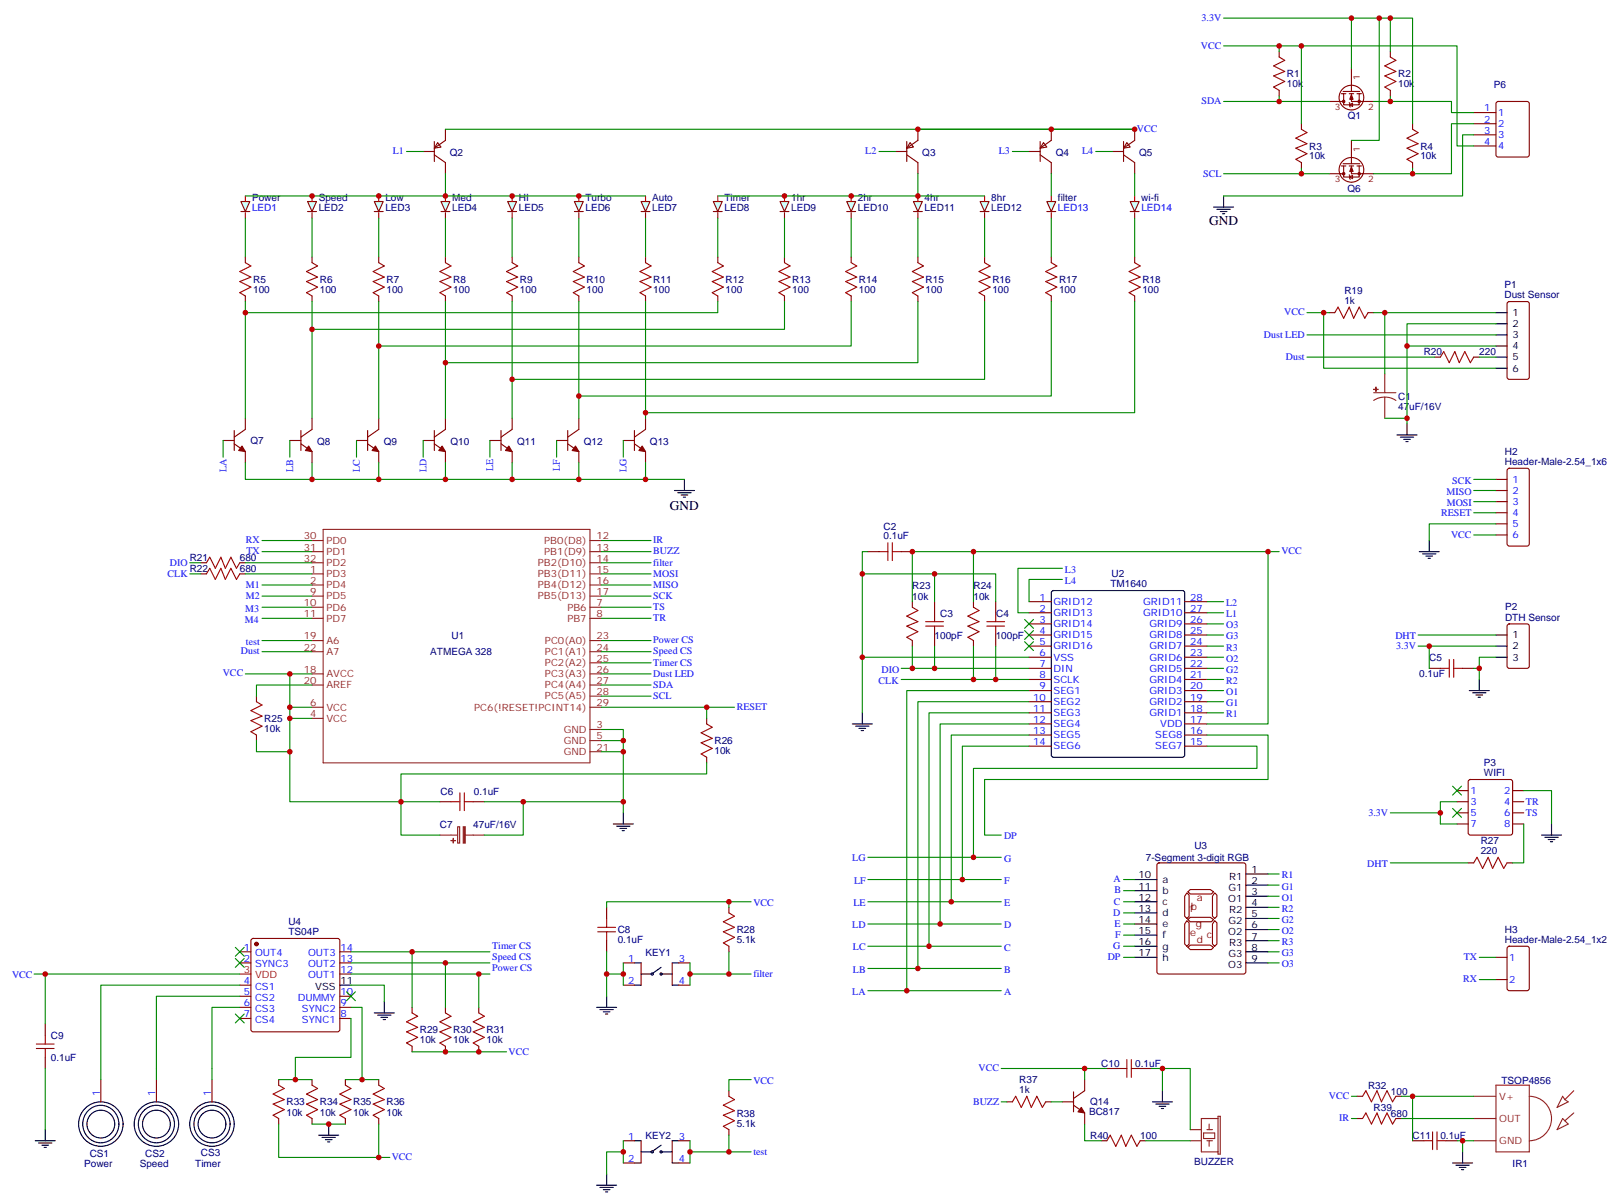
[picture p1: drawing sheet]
<svg xmlns="http://www.w3.org/2000/svg" width="515mm" height="382mm" viewBox="0 0 515 382" stroke-linecap="round" stroke-linejoin="round" font-family="sans-serif">
<defs><g id="words">
<g font-size="4.2">
<text x="383.7" y="71.4">GND</text>
<text x="212.6" y="161.7">GND</text>
</g>
<g font-size="3.2" fill="#00f">
<text x="381.3" y="6.6">3.3V</text>
<text x="381.1" y="15.5">VCC</text>
<text x="381.3" y="33.1">SDA</text>
<text x="471" y="35.4">1</text>
<text x="360.8" y="41.9">VCC</text>
<text x="471" y="38.9">2</text>
<text x="475.4" y="36.8">1</text>
<text x="475.4" y="40.3">2</text>
<text x="471" y="42.4">3</text>
<text x="471" y="46">4</text>
<text x="475.4" y="43.9">3</text>
<text x="475.4" y="47.4">4</text>
<text x="124.7" y="48.9">L1</text>
<text x="274.6" y="48.9">L2</text>
<text x="316.9" y="48.9">L3</text>
<text x="343.4" y="48.9">L4</text>
<text x="381.8" y="56">SCL</text>
<text x="80" y="67">LED1</text>
<text x="335.7" y="67">LED13</text>
<text x="362.2" y="67">LED14</text>
<text x="407.6" y="100.1">VCC</text>
<text x="401.1" y="107.2">Dust LED</text>
<text x="408.1" y="114.2">Dust</text>
<text x="71.9" y="150" transform="rotate(-90 71.9 150)">LA</text>
<text x="93" y="149.8" transform="rotate(-90 93 149.8)">LB</text>
<text x="114.2" y="149.8" transform="rotate(-90 114.2 149.8)">LC</text>
<text x="135.4" y="150" transform="rotate(-90 135.4 150)">LD</text>
<text x="156.5" y="149.6" transform="rotate(-90 156.5 149.6)">LE</text>
<text x="177.7" y="149.4" transform="rotate(-90 177.7 149.4)">LF</text>
<text x="198.9" y="150" transform="rotate(-90 198.9 150)">LG</text>
<text x="460.8" y="153.5">SCK</text>
<text x="480" y="153.2">1</text>
<text x="459.1" y="157">MISO</text>
<text x="459.2" y="160.6">MOSI</text>
<text x="480" y="156.7">2</text>
<text x="480" y="160.3">3</text>
<text x="457.3" y="163.6">RESET</text>
<text x="480" y="163.8">4</text>
<text x="480" y="167.3">5</text>
<text x="78.1" y="172.4">RX</text>
<text x="207.3" y="172.4">IR</text>
<text x="460.5" y="170.7">VCC</text>
<text x="480" y="170.9">6</text>
<text x="53.9" y="179.5">DIO</text>
<text x="78.2" y="176">TX</text>
<text x="207.3" y="179.5">filter</text>
<text x="207.3" y="176">BUZZ</text>
<text x="406.6" y="176">VCC</text>
<text x="53.2" y="183">CLK</text>
<text x="207.3" y="183">MOSI</text>
<text x="338" y="185.3">L4</text>
<text x="338" y="181.8">L3</text>
<text x="78" y="186.5">M1</text>
<text x="78" y="190.1">M2</text>
<text x="207.3" y="186.5">MISO</text>
<text x="207.3" y="190.1">SCK</text>
<text x="329.8" y="190.6">1</text>
<text x="377.7" y="190.6">28</text>
<text x="77.7" y="197.7">M4</text>
<text x="77.8" y="194.1">M3</text>
<text x="207.3" y="197.1">TR</text>
<text x="207.3" y="193.6">TS</text>
<text x="329.8" y="194.1">2</text>
<text x="329.8" y="197.7">3</text>
<text x="334.3" y="192">GRID12</text>
<text x="334.3" y="195.5">GRID13</text>
<text x="362.8" y="195.5">GRID10</text>
<text x="362.8" y="192">GRID11</text>
<text x="377.7" y="197.7">26</text>
<text x="377.7" y="194.1">27</text>
<text x="389.1" y="192.4">L2</text>
<text x="389.1" y="195.9">L1</text>
<text x="329.8" y="201.2">4</text>
<text x="334.3" y="199.1">GRID14</text>
<text x="334.3" y="202.6">GRID15</text>
<text x="364.8" y="202.6">GRID8</text>
<text x="364.8" y="199.1">GRID9</text>
<text x="377.7" y="201.2">25</text>
<text x="389.1" y="203">G3</text>
<text x="389.1" y="199.4">O3</text>
<text x="442.8" y="202.9">DHT</text>
<text x="76.4" y="207.7">Dust</text>
<text x="78" y="204.8">test</text>
<text x="207.3" y="207.7">Speed CS</text>
<text x="207.3" y="204.2">Power CS</text>
<text x="329.8" y="204.7">5</text>
<text x="329.8" y="208.2">6</text>
<text x="334.3" y="206.1">GRID16</text>
<text x="334.3" y="209.7">VSS</text>
<text x="364.8" y="209.7">GRID6</text>
<text x="364.8" y="206.1">GRID7</text>
<text x="377.7" y="208.2">23</text>
<text x="377.7" y="204.7">24</text>
<text x="389.1" y="206.5">R3</text>
<text x="443.1" y="205.9">3.3V</text>
<text x="70.7" y="214.5">VCC</text>
<text x="207.3" y="214.8">Dust LED</text>
<text x="207.3" y="211.2">Timer CS</text>
<text x="279.8" y="213.5">DIO</text>
<text x="329.8" y="211.8">7</text>
<text x="329.8" y="215.3">8</text>
<text x="334.3" y="213.2">DIN</text>
<text x="364.8" y="213.2">GRID5</text>
<text x="377.7" y="215.3">21</text>
<text x="377.7" y="211.8">22</text>
<text x="389.1" y="213.5">G2</text>
<text x="389.1" y="210">O2</text>
<text x="207.3" y="221.8">SCL</text>
<text x="207.3" y="218.3">SDA</text>
<text x="278.8" y="217">CLK</text>
<text x="329.8" y="218.8">9</text>
<text x="334.3" y="216.7">SCLK</text>
<text x="334.3" y="220.2">SEG1</text>
<text x="364.8" y="220.2">GRID3</text>
<text x="364.8" y="216.7">GRID4</text>
<text x="377.7" y="218.8">20</text>
<text x="389.1" y="217.1">R2</text>
<text x="389.1" y="220.6">O1</text>
<text x="233.8" y="225.3">RESET</text>
<text x="327.8" y="222.4">10</text>
<text x="327.8" y="225.9">11</text>
<text x="334.3" y="223.8">SEG2</text>
<text x="334.3" y="227.3">SEG3</text>
<text x="364.8" y="227.3">GRID1</text>
<text x="364.8" y="223.8">GRID2</text>
<text x="377.7" y="225.9">18</text>
<text x="377.7" y="222.4">19</text>
<text x="389.1" y="224.1">G1</text>
<text x="389.1" y="227.6">R1</text>
<text x="327.8" y="229.4">12</text>
<text x="327.8" y="232.9">13</text>
<text x="334.3" y="230.8">SEG4</text>
<text x="368.2" y="230.8">VDD</text>
<text x="377.7" y="232.9">16</text>
<text x="377.7" y="229.4">17</text>
<text x="327.8" y="236.5">14</text>
<text x="334.3" y="234.4">SEG5</text>
<text x="334.3" y="237.9">SEG6</text>
<text x="366.6" y="237.9">SEG7</text>
<text x="366.6" y="234.4">SEG8</text>
<text x="377.7" y="236.5">15</text>
<text x="466.6" y="252">1</text>
<text x="477.3" y="252">2</text>
<text x="466.6" y="255.5">3</text>
<text x="477.3" y="255.5">4</text>
<text x="484.3" y="255.3">TR</text>
<text x="434.3" y="258.9">3.3V</text>
<text x="466.6" y="259">5</text>
<text x="466.6" y="262.6">7</text>
<text x="477.3" y="259">6</text>
<text x="477.3" y="262.6">8</text>
<text x="484.3" y="258.9">TS</text>
<text x="318.6" y="266.4">DP</text>
<text x="270.5" y="273.4">LG</text>
<text x="318.6" y="273.5">G</text>
<text x="433.9" y="275.3">DHT</text>
<text x="271" y="280.5">LF</text>
<text x="318.6" y="280.5">F</text>
<text x="353.4" y="280">A</text>
<text x="406.7" y="278.8">R1</text>
<text x="239.1" y="287.5">VCC</text>
<text x="270.8" y="287.5">LE</text>
<text x="318.6" y="287.6">E</text>
<text x="353.5" y="287.1">C</text>
<text x="353.7" y="283.5">B</text>
<text x="406.7" y="282.3">G1</text>
<text x="406.7" y="285.9">O1</text>
<text x="353.3" y="290.6">D</text>
<text x="406.7" y="292.9">G2</text>
<text x="406.7" y="289.4">R2</text>
<text x="270.5" y="294.6">LD</text>
<text x="318.6" y="294.7">D</text>
<text x="353.6" y="294.2">E</text>
<text x="353.9" y="297.6">F</text>
<text x="406.7" y="296.4">O2</text>
<text x="406.7" y="300">R3</text>
<text x="77.4" y="301.7">1</text>
<text x="77.4" y="305.3">2</text>
<text x="80.9" y="303.5">OUT4</text>
<text x="97.7" y="303.5">OUT3</text>
<text x="108" y="305.3">13</text>
<text x="108" y="301.7">14</text>
<text x="156.2" y="304.7">Speed CS</text>
<text x="156.2" y="301.2">Timer CS</text>
<text x="199.3" y="305.3">1</text>
<text x="215.4" y="305.3">3</text>
<text x="270.7" y="301.6">LC</text>
<text x="318.6" y="301.7">C</text>
<text x="351.5" y="304.7">DP</text>
<text x="353.3" y="301.2">G</text>
<text x="406.7" y="303.5">G3</text>
<text x="464.5" y="304.7">TX</text>
<text x="479" y="304.9">1</text>
<text x="3.8" y="310.5">VCC</text>
<text x="80.9" y="307">SYNC3</text>
<text x="97.7" y="310.6">OUT1</text>
<text x="97.7" y="307">OUT2</text>
<text x="108" y="308.8">12</text>
<text x="156.2" y="308.3">Power CS</text>
<text x="239.1" y="310">filter</text>
<text x="270.7" y="308.7">LB</text>
<text x="318.6" y="308.8">B</text>
<text x="406.7" y="307">O3</text>
<text x="464.4" y="311.8">RX</text>
<text x="479" y="312">2</text>
<text x="77.4" y="312.3">4</text>
<text x="77.4" y="315.8">5</text>
<text x="80.9" y="314.1">CS1</text>
<text x="80.9" y="317.6">CS2</text>
<text x="94.5" y="317.6">DUMMY</text>
<text x="108" y="315.8">10</text>
<text x="199.3" y="312.3">2</text>
<text x="215.4" y="312.3">4</text>
<text x="270.5" y="315.8">LA</text>
<text x="318.6" y="315.8">A</text>
<text x="77.4" y="319.4">6</text>
<text x="77.4" y="322.9">7</text>
<text x="80.9" y="321.1">CS3</text>
<text x="95.8" y="321.1">SYNC2</text>
<text x="108" y="322.9">8</text>
<text x="108" y="319.4">9</text>
<text x="80.9" y="324.7">CS4</text>
<text x="95.8" y="324.7">SYNC1</text>
<text x="161.4" y="334.7">VCC</text>
<text x="310.6" y="340">VCC</text>
<text x="31.6" y="347.9" transform="rotate(-90 31.6 347.9)">1</text>
<text x="49.3" y="347.9" transform="rotate(-90 49.3 347.9)">1</text>
<text x="66.9" y="347.9" transform="rotate(-90 66.9 347.9)">1</text>
<text x="239.1" y="344">VCC</text>
<text x="308.8" y="350.6">BUZZ</text>
<text x="421.7" y="348.8">VCC</text>
<text x="425" y="355.9">IR</text>
<text x="199.3" y="361.7">1</text>
<text x="215.4" y="361.7">3</text>
<text x="124.3" y="368.3">VCC</text>
<text x="199.3" y="368.8">2</text>
<text x="215.4" y="368.8">4</text>
<text x="239.1" y="366.5">test</text>
</g>
<g font-size="3.2" fill="#000080">
<text x="408.4" y="27.7">10k</text>
<text x="408.4" y="24.5">R1</text>
<text x="443.7" y="27.7">10k</text>
<text x="443.7" y="24.5">R2</text>
<text x="474" y="28">P6</text>
<text x="427.7" y="37.9">Q1</text>
<text x="415.5" y="47.5">R3</text>
<text x="450.7" y="47.5">R4</text>
<text x="142.8" y="49.4">Q2</text>
<text x="292.7" y="49.4">Q3</text>
<text x="335" y="49.4">Q4</text>
<text x="361.5" y="49.4">Q5</text>
<text x="415.5" y="50.6">10k</text>
<text x="450.7" y="50.6">10k</text>
<text x="80" y="63.9">Power</text>
<text x="101.1" y="63.9">Speed</text>
<text x="122.3" y="63.9">Low</text>
<text x="143.5" y="63.9">Med</text>
<text x="164.6" y="63.9">HI</text>
<text x="185.8" y="63.9">Turbo</text>
<text x="207" y="63.9">Auto</text>
<text x="229.9" y="63.9">Timer</text>
<text x="251.1" y="63.9">1hr</text>
<text x="272.2" y="63.9">2hr</text>
<text x="293.4" y="63.9">4hr</text>
<text x="314.6" y="63.9">8hr</text>
<text x="335.7" y="63.9">filter</text>
<text x="362.2" y="63.9">wi-fi</text>
<text x="427.6" y="60.8">Q6</text>
<text x="101.1" y="67">LED2</text>
<text x="122.3" y="67">LED3</text>
<text x="143.5" y="67">LED4</text>
<text x="164.6" y="67">LED5</text>
<text x="185.8" y="67">LED6</text>
<text x="207" y="67">LED7</text>
<text x="229.9" y="67">LED8</text>
<text x="251.1" y="67">LED9</text>
<text x="272.2" y="67">LED10</text>
<text x="293.4" y="67">LED11</text>
<text x="314.6" y="67">LED12</text>
<text x="80.3" y="89.8">R5</text>
<text x="101.5" y="89.8">R6</text>
<text x="122.7" y="89.8">R7</text>
<text x="143.8" y="89.8">R8</text>
<text x="165" y="89.8">R9</text>
<text x="186.2" y="89.8">R10</text>
<text x="207.3" y="89.8">R11</text>
<text x="230.3" y="89.8">R12</text>
<text x="251.4" y="89.8">R13</text>
<text x="272.6" y="89.8">R14</text>
<text x="293.8" y="89.8">R15</text>
<text x="314.9" y="89.8">R16</text>
<text x="336.1" y="89.8">R17</text>
<text x="362.5" y="89.8">R18</text>
<text x="80.3" y="93">100</text>
<text x="101.5" y="93">100</text>
<text x="122.7" y="93">100</text>
<text x="143.8" y="93">100</text>
<text x="165" y="93">100</text>
<text x="186.2" y="93">100</text>
<text x="207.3" y="93">100</text>
<text x="230.3" y="93">100</text>
<text x="251.4" y="93">100</text>
<text x="272.6" y="93">100</text>
<text x="293.8" y="93">100</text>
<text x="314.9" y="93">100</text>
<text x="336.1" y="93">100</text>
<text x="362.5" y="93">100</text>
<text x="426.6" y="93.4">R19</text>
<text x="477.5" y="94.7">Dust Sensor</text>
<text x="477.5" y="91.4">P1</text>
<text x="426.6" y="96.4">1k</text>
<text x="451.8" y="112.8">R20</text>
<text x="469.4" y="112.8">220</text>
<text x="443.7" y="130">47uF/16V</text>
<text x="443.7" y="126.8">C1</text>
<text x="79.4" y="141">Q7</text>
<text x="100.6" y="141.1">Q8</text>
<text x="121.8" y="141.1">Q9</text>
<text x="142.9" y="141.1">Q10</text>
<text x="164.1" y="141.1">Q11</text>
<text x="185.3" y="141.1">Q12</text>
<text x="206.3" y="141.1">Q13</text>
<text x="477.6" y="147.6">Header-Male-2.54_1x6</text>
<text x="477.6" y="144.4">H2</text>
<text x="280.4" y="171.2">0.1uF</text>
<text x="280.4" y="168.1">C2</text>
<text x="60.2" y="178.1">R21</text>
<text x="76.1" y="178.1">680</text>
<text x="60.2" y="181.6">R22</text>
<text x="76.1" y="181.6">680</text>
<text x="352.7" y="183.2">U2</text>
<text x="289.5" y="190.4">10k</text>
<text x="289.5" y="186.9">R23</text>
<text x="308.9" y="190.4">10k</text>
<text x="308.9" y="186.9">R24</text>
<text x="352.4" y="186.4">TM1640</text>
<text x="298.3" y="195.7">C3</text>
<text x="316.2" y="195.7">C4</text>
<text x="477.6" y="197">DTH Sensor</text>
<text x="477.6" y="193.7">P2</text>
<text x="143.3" y="202.7">U1</text>
<text x="296.6" y="202.8">100pF</text>
<text x="316" y="202.8">100pF</text>
<text x="136.5" y="208">ATMEGA 328</text>
<text x="453.6" y="209.9">C5</text>
<text x="450.4" y="214.9">0.1uF</text>
<text x="83.9" y="232.4">10k</text>
<text x="83.9" y="229.1">R25</text>
<text x="226.7" y="239.4">10k</text>
<text x="226.7" y="236.2">R26</text>
<text x="470.9" y="243.1">P3</text>
<text x="470.9" y="246.3">WIFI</text>
<text x="139.8" y="252.2">C6</text>
<text x="150.4" y="252.2">0.1uF</text>
<text x="139.6" y="262.8">C7</text>
<text x="150.2" y="262.8">47uF/16V</text>
<text x="379" y="269.6">U3</text>
<text x="469.9" y="267.9">R27</text>
<text x="363.6" y="273.3">7-Segment 3-digit RGB</text>
<text x="469.9" y="271">220</text>
<text x="91.5" y="293.6">U4</text>
<text x="91.5" y="296.8">TS04P</text>
<text x="196" y="299.3">0.1uF</text>
<text x="196" y="296.1">C8</text>
<text x="233.8" y="299.4">5.1k</text>
<text x="233.8" y="296.2">R28</text>
<text x="477.6" y="299.3">Header-Male-2.54_1x2</text>
<text x="477.6" y="296">H3</text>
<text x="204.9" y="303.3">KEY1</text>
<text x="16.1" y="329.7">C9</text>
<text x="133.2" y="327.9">R29</text>
<text x="143.8" y="327.9">R30</text>
<text x="154.4" y="327.9">R31</text>
<text x="133.2" y="331.1">10k</text>
<text x="143.8" y="331.1">10k</text>
<text x="154.4" y="331.1">10k</text>
<text x="16.1" y="336.8">0.1uF</text>
<text x="349.5" y="338.6">C10</text>
<text x="360.3" y="338.6">0.1uF</text>
<text x="323.5" y="346.9">1k</text>
<text x="323.5" y="343.7">R37</text>
<text x="434.2" y="345.6">R32</text>
<text x="441.4" y="347.4">100</text>
<text x="476.5" y="343.9">TSOP4856</text>
<text x="90.9" y="350.8">R33</text>
<text x="101.5" y="350.8">R34</text>
<text x="112.1" y="350.8">R35</text>
<text x="122.7" y="350.8">R36</text>
<text x="345.6" y="353.9">BC817</text>
<text x="346" y="350.8">Q14</text>
<text x="435.9" y="352.7">R39</text>
<text x="90.9" y="354.1">10k</text>
<text x="101.5" y="354.1">10k</text>
<text x="112.1" y="354.1">10k</text>
<text x="122.7" y="354.1">10k</text>
<text x="233.8" y="357.6">5.1k</text>
<text x="233.8" y="354.4">R38</text>
<text x="441.4" y="354.5">680</text>
<text x="204.9" y="361.5">KEY2</text>
<text x="346" y="361.5">R40</text>
<text x="361.8" y="361.6">100</text>
<text x="448.3" y="361.5">C11</text>
<text x="457.1" y="361.5">0.1uF</text>
<text x="26.7" y="370.4">Power</text>
<text x="28.5" y="367.2">CS1</text>
<text x="44.3" y="370.4">Speed</text>
<text x="46.1" y="367.2">CS2</text>
<text x="62" y="370.4">Timer</text>
<text x="63.7" y="366.8">CS3</text>
<text x="379" y="369.8">BUZZER</text>
<text x="480" y="370.4">IR1</text>
</g>
<g font-size="3.2">
<text x="480" y="100.3">1</text>
<text x="480" y="103.8">2</text>
<text x="480" y="107.4">3</text>
<text x="480" y="110.9">4</text>
<text x="480" y="114.4">5</text>
<text x="480" y="117.9">6</text>
<text x="480" y="202.6">1</text>
<text x="480" y="209.7">3</text>
<text x="480" y="206.1">2</text>
<text x="361.3" y="278.8">10</text>
<text x="368.9" y="280.2">a</text>
<text x="390.1" y="279.2">R1</text>
<text x="397.1" y="280.6">2</text>
<text x="397.1" y="277">1</text>
<text x="361.3" y="282.3">11</text>
<text x="361.3" y="285.9">12</text>
<text x="368.9" y="283.7">b</text>
<text x="368.9" y="287.3">c</text>
<text x="389.8" y="286.2">O1</text>
<text x="389.8" y="282.7">G1</text>
<text x="397.1" y="287.6">4</text>
<text x="397.1" y="284.1">3</text>
<text x="361.3" y="289.4">13</text>
<text x="361.3" y="292.9">14</text>
<text x="368.9" y="290.8">d</text>
<text x="389.8" y="293.3">G2</text>
<text x="390.1" y="289.7">R2</text>
<text x="397.1" y="291.1">5</text>
<text x="361.3" y="296.4">15</text>
<text x="361.3" y="300">16</text>
<text x="368.9" y="294.3">e</text>
<text x="368.9" y="297.9">f</text>
<text x="389.8" y="296.8">O2</text>
<text x="397.1" y="298.2">7</text>
<text x="397.1" y="294.7">6</text>
<text x="361.3" y="303.5">17</text>
<text x="368.9" y="304.9">h</text>
<text x="368.9" y="301.4">g</text>
<text x="389.8" y="303.8">G3</text>
<text x="390.1" y="300.3">R3</text>
<text x="397.1" y="305.3">9</text>
<text x="397.1" y="301.7">8</text>
<text x="389.8" y="307.4">O3</text>
<text x="100" y="314.1">VSS</text>
<text x="108" y="312.3">11</text>
</g>
<g font-size="3.2" fill="#8d2323">
<text x="96.4" y="171.2">30</text>
<text x="103.6" y="172.6">PD0</text>
<text x="172.7" y="172.6">PB0(D8)</text>
<text x="189.3" y="171.2">12</text>
<text x="96.4" y="178.3">32</text>
<text x="96.4" y="174.7">31</text>
<text x="103.6" y="179.7">PD2</text>
<text x="103.6" y="176.1">PD1</text>
<text x="170.7" y="179.7">PB2(D10)</text>
<text x="172.7" y="176.1">PB1(D9)</text>
<text x="189.3" y="178.3">14</text>
<text x="189.3" y="174.7">13</text>
<text x="98.4" y="185.3">2</text>
<text x="98.4" y="181.8">1</text>
<text x="103.6" y="183.2">PD3</text>
<text x="170.7" y="183.2">PB3(D11)</text>
<text x="189.3" y="185.3">16</text>
<text x="189.3" y="181.8">15</text>
<text x="98.4" y="188.8">9</text>
<text x="103.6" y="190.3">PD5</text>
<text x="103.6" y="186.7">PD4</text>
<text x="170.7" y="190.3">PB5(D13)</text>
<text x="170.7" y="186.7">PB4(D12)</text>
<text x="189.3" y="188.8">17</text>
<text x="96.4" y="195.9">11</text>
<text x="96.4" y="192.4">10</text>
<text x="103.6" y="197.3">PD7</text>
<text x="103.6" y="193.8">PD6</text>
<text x="180.1" y="197.3">PB7</text>
<text x="180.1" y="193.8">PB6</text>
<text x="189.3" y="195.9">8</text>
<text x="189.3" y="192.4">7</text>
<text x="96.4" y="203">19</text>
<text x="189.3" y="203">23</text>
<text x="96.4" y="206.5">22</text>
<text x="103.6" y="207.9">A7</text>
<text x="103.6" y="204.4">A6</text>
<text x="172.9" y="207.9">PC1(A1)</text>
<text x="172.9" y="204.4">PC0(A0)</text>
<text x="189.3" y="206.5">24</text>
<text x="96.4" y="213.5">18</text>
<text x="103.6" y="214.9">AVCC</text>
<text x="172.9" y="214.9">PC3(A3)</text>
<text x="172.9" y="211.4">PC2(A2)</text>
<text x="189.3" y="213.5">26</text>
<text x="189.3" y="210">25</text>
<text x="96.4" y="217.1">20</text>
<text x="103.6" y="218.5">AREF</text>
<text x="172.9" y="218.5">PC4(A4)</text>
<text x="189.3" y="220.6">28</text>
<text x="189.3" y="217.1">27</text>
<text x="98.4" y="227.6">4</text>
<text x="98.4" y="224.1">6</text>
<text x="103.6" y="225.5">VCC</text>
<text x="150.5" y="225.5">PC6(!RESET!PCINT14)</text>
<text x="172.9" y="222">PC5(A5)</text>
<text x="189.3" y="224.1">29</text>
<text x="103.6" y="229.1">VCC</text>
<text x="178.9" y="232.6">GND</text>
<text x="189.3" y="231.2">3</text>
<text x="178.9" y="236.1">GND</text>
<text x="178.9" y="239.6">GND</text>
<text x="189.3" y="234.7">5</text>
<text x="189.3" y="238.2">21</text>
<text x="475.8" y="349">V+</text>
<text x="475.8" y="356.1">OUT</text>
<text x="475.8" y="363.1">GND</text>
</g>
<g font-size="3.2" fill="#800">
<text x="379.8" y="285.9">a</text>
<text x="377.7" y="289.4">f</text>
<text x="377.9" y="288.9">b</text>
<text x="377.7" y="297.1">e</text>
<text x="379.5" y="294.2">g</text>
<text x="379.8" y="299.3">d</text>
<text x="383" y="297.8">c</text>
</g>
<g font-size="3.2" fill="#f00">
<text x="77.4" y="308.8">3</text>
<text x="80.9" y="310.6">VDD</text>
</g>
<g font-size="2.8" fill="#840000">
<text x="431.5" y="25.3" transform="rotate(-90 431.5 25.3)">1</text>
<text x="423.6" y="34.9">3</text>
<text x="434.2" y="34.9">2</text>
<text x="431.5" y="48.3" transform="rotate(-90 431.5 48.3)">1</text>
<text x="423.6" y="57.8">3</text>
<text x="434.2" y="57.8">2</text>
</g>
</g></defs>
<g fill="none" stroke="#a10000" stroke-width=".35">
<path d="M77.9 83.4l1.7 1-3.5 1.8 3.5 1.7-3.5 1.5 3.5 1.7-3.5 1.8 1.8 1M99 83.4l1.8 1-3.5 1.8 3.5 1.7-3.5 1.5 3.5 1.7-3.5 1.8 1.7 1M120.2 83.4l1.8 1-3.6 1.8 3.6 1.7-3.6 1.5 3.6 1.7-3.6 1.8 1.8 1M141.4 83.4l1.7 1-3.5 1.8 3.5 1.7-3.5 1.5 3.5 1.7-3.5 1.8 1.8 1M162.5 83.4l1.8 1-3.5 1.8 3.5 1.7-3.5 1.5 3.5 1.7-3.5 1.8 1.7 1M183.7 83.4l1.8 1-3.6 1.8 3.6 1.7-3.6 1.5 3.6 1.7-3.6 1.8 1.8 1M204.9 83.4l1.7 1-3.5 1.8 3.5 1.7-3.5 1.5 3.5 1.7-3.5 1.8 1.8 1M227.8 83.4l1.8 1-3.6 1.8 3.6 1.7-3.6 1.5 3.6 1.7-3.6 1.8 1.8 1M423.6 99.2l1-1.7 1.8 3.5 1.8-3.5 1.4 3.5 1.7-3.5 1.8 3.5 1.1-1.8M457.1 113.3l1.1-1.7 1.7 3.5 1.8-3.5 1.4 3.5 1.8-3.5 1.7 3.5 1.1-1.8M278.9 175.1h2.9M281.8 172.3v5.6"/>
<path d="M283.2 175.1h2.8M283.2 172.3v5.6M289.5 192.7l1.8 1.1-3.5 1.7 3.5 1.8-3.5 1.4 3.5 1.8-3.5 1.7 1.7 1.1M293.8 197.3h5.6M293.8 198.7h5.6M296.6 194.5v2.8M296.6 198.7v2.8M308.9 192.7l1.8 1.1-3.5 1.7 3.5 1.8-3.5 1.4 3.5 1.8-3.5 1.7 1.7 1.1M313.2 197.3h5.6M313.2 198.7h5.6M316 194.5v2.8M316 198.7v2.8"/>
<path d="M189.7 295.7h5.6M189.7 294.3h5.6M192.5 291.5v2.8M192.5 295.7v2.9M231.3 289.7l1.8 1.1-3.5 1.8 3.5 1.7-3.5 1.4 3.5 1.8-3.5 1.8 1.7 1M354.8 339.1h2.8M357.6 336.3v5.6M359 339.1h2.8M359 336.3v5.6M321.3 349.7l1-1.8 1.8 3.6 1.8-3.6 1.4 3.6 1.7-3.6 1.8 3.6 1.1-1.8M432.4 347.9l1.1-1.7 1.7 3.5 1.8-3.5 1.4 3.5 1.8-3.5 1.7 3.5 1.1-1.8M432.4 355l1.1-1.8 1.7 3.6 1.8-3.6 1.4 3.6 1.8-3.6 1.7 3.6 1.1-1.8"/>
<path d="M454.6 359.2v5.7M456 359.2v5.7M351.3 362.1l1-1.8 1.8 3.5 1.7-3.5 1.5 3.5 1.7-3.5 1.8 3.5 1-1.7M451.8 362.1h2.8M456 362.1h2.9"/>
</g>
<g fill="none" stroke="#870000" stroke-width=".35">
<path d="M76.4 67.1h2.9M77.9 81.6v1.8M77.9 93.9v1.8M99 81.6v1.8M99 93.9v1.8M120.2 81.6v1.8M120.2 93.9v1.8M141.4 81.6v1.8M141.4 93.9v1.8M162.5 81.6v1.8M162.5 93.9v1.8M183.7 81.6v1.8"/>
<path d="M183.7 93.9v1.8M204.9 81.6v1.8M204.9 93.9v1.8M227.8 81.6v1.8M227.8 93.9v1.8M421.8 99.2h1.8M434.2 99.2h1.7M478.5 95.9l.5-.2h5.6l.7 .4v23.6l-.4 .6-5.9 .1-.7-.5v-23.5zM455.3 113.3h1.8M467.7 113.3h1.7M92 139.8h3.5M95.5 136.6v6.4"/>
<path d="M99 132.8v3.5l-3.5 2.4M113.1 139.8h3.6M116.7 136.6v6.4M120.2 132.8v3.5l-3.5 2.4M134.3 139.8h3.5M137.8 136.6v6.4M141.4 132.8v3.5l-3.6 2.4M155.5 139.8h3.5M159 136.6v6.4M162.5 132.8v3.5l-3.5 2.4M176.6 139.8h3.6M180.2 136.6v6.4"/>
<path d="M183.7 132.8v3.5l-3.5 2.4M197.8 139.8h3.5M201.3 136.6v6.4M204.9 132.8v3.5l-3.6 2.4M95.5 140.9l3.5 2.4v3.6M116.7 140.9l3.5 2.4v3.6M137.8 140.9l3.6 2.4v3.6M159 140.9l3.5 2.4v3.6M180.2 140.9l3.5 2.4v3.6M201.3 140.9l3.6 2.4v3.6M275.4 175.1h3.5M286 175.1h3.5"/>
<path d="M289.5 191v1.7M296.6 191v3.5M308.9 191v1.7M316 191v3.5M326.6 191h7M326.6 194.5h7M326.6 198h7M376 191h7M376 194.5h7M376 198h7M289.5 203.3v1.8M296.6 201.5v3.6"/>
<path d="M308.9 203.3v1.8M316 201.5v3.6M326.6 201.5h7M326.6 205.1h7M326.6 208.6h7M326.6 212.1h7M326.6 215.7h7M326.6 219.2h7M376 201.5h7M376 205.1h7M376 208.6h7M376 212.1h7"/>
<path d="M376 215.7h7M376 219.2h7M326.6 222.7h7M326.6 226.2h7M326.6 229.8h7M326.6 233.3h7M326.6 236.8h7M376 222.7h7M376 226.2h7M376 229.8h7M376 233.3h7M376 236.8h7"/>
<path d="M367.4 274.1l.4-.2h26.9l.5 .2 .2 .5v33.8l-.3 .5-.4 .2h-26.9l-.5-.2-.2-.5v-33.8zM192.5 288v3.5M192.5 298.6v3.5M231.3 288v1.7M376.7 292.2l.7 .7v6.7l-.7 .7-.7-.7v-6.3zM376.7 283.4l.7 .7v6.7l-.7 .7-.7-.7v-6.4zM377 291.9l.7-.8h6.4l1 .8-.7 .7h-6.7zM377.7 282.3h6.4l1 .7-.7 .7h-6.7l-.7-.7zM385.5 292.2l.7 .7v6.7l-.7 .7-.7-.7v-6.3zM385.5 283.4l.7 .7v6.7l-.7 .7-.7-.7v-6.4zM197.8 312.7h3.5M197.8 305.6h3.5"/>
<path d="M203.4 305.6v7.1M213.3 305.6v7.1M215.4 312.7h3.6M215.4 305.6h3.6M231.3 300.3v1.8M377 300.7l.7-.7h6.4l1 .7-.7 .7h-6.7zM351.3 339.1h3.5M361.8 339.1h3.6M319.5 349.7h1.8M331.9 349.7h1.7M337.1 349.7h3.6M340.7 350.8l3.5 2.4v3.6"/>
<path d="M340.7 346.5v6.4M344.2 342.7v3.5l-3.5 2.5M430.6 347.9h1.8M430.6 355h1.8M443 347.9h1.7M443 355h1.7M349.5 362.1h1.8M361.8 362.1h1.8M448.3 362.1h3.5M458.9 362.1h3.5"/>
</g>
<g fill="none" stroke="#000" stroke-width=".35">
<path d="M474.7 99.2h3.6M474.7 102.8h3.6M474.7 106.3h3.6M474.7 109.8h3.6M474.7 113.3h3.6M474.7 116.9h3.6M333.9 187.6l.4-.2h40.9l.5 .2 .3 .5v51.5l-.3 .5-.5 .2h-40.9l-.5-.2-.2-.5v-51.5zM360.1 279.2h7M395.4 277.4h7M360.1 282.7h7M360.1 286.2h7M360.1 289.7h7"/>
<path d="M360.1 293.3h7M360.1 296.8h7M395.4 298.6h7M395.4 288h7M395.4 295h7M395.4 291.5h7M395.4 280.9h7M395.4 284.4h7M201.3 305.6h2.1M201.3 312.7h2.1M203.4 309.1h3.2M209.8 307l-2.5 1.8"/>
<path d="M210.1 309.1h3.2M213.3 305.6h2.1M213.3 312.7h2.1M360.1 303.8h7M360.1 300.3h7M395.4 305.6h7M395.4 302.1h7"/>
<circle cx="207" cy="309.1" r=".35"/>
<circle cx="209.8" cy="309.1" r=".35"/>
</g>
<g fill="none" stroke="#8c2424" stroke-width=".35">
<path d="M439.5 118.6v6M435.9 124.6h7.1M439.5 126l1.8 .3 1.7 .8M439.5 126l-1.9 .3-1.7 .8M439.5 126v6.8M377.7 358.5h3.5M382 359.6h3.5v1.8h-3.5zM383 358.5h1.8M383.7 356.8v1.7M386.5 355h-5.3v10.6h5.3M386.5 354.3h.7v12h-.7zM467.7 355h7"/>
<path d="M467.7 347.9h7M474.7 344.4h10.6v21.2h-10.6zM485.3 347.9a7.1 7.1 0 0 1 7.1 7.1 7.1 7.1 0 0 1-7.1 7.1M495.9 355l1.8 1.8-3.6 1.7zM495.9 347.9l.7 1.1 1.1 .7-3.6 1.8zM499.4 346.2l-2.8 2.8M499.4 353.2l-2.8 2.5M377.7 362.1h3.5M383 362.1h1.8M383.7 362.1v1.7M467.7 362.1h7"/>
</g>
<g fill="#870000" stroke="#870000" stroke-width=".35">
<path d="M343.1 351.5l1.1 1.7-2.1-.3z"/>
<path d="M98 141.6l1 1.7-2.1-.3z"/>
<path d="M203.8 141.6l1.1 1.7-2.2-.3z"/>
<path d="M182.6 141.6l1.1 1.7-2.1-.3z"/>
<path d="M161.5 141.6l1 1.7-2.1-.3z"/>
<path d="M140.3 141.6l1.1 1.7-2.2-.3z"/>
<path d="M119.1 141.6l1.1 1.7-2.1-.3z"/>
</g>
<g fill="#8c2424" stroke="#8c2424" stroke-width=".35">
<path d="M435.9 123.6h1.4z"/>
<path d="M436.6 122.9l.1 1.4z"/>
</g>
<path d="M76.4 64h2.9l-1.4 3.1z" fill="#cff" stroke="#870000" stroke-width=".35"/>
<path d="M77.9 62.2v1.8" fill="none" stroke="#f00" stroke-width=".35"/>
<path d="M77.9 67.5v1.8" fill="none" stroke="#900" stroke-width=".35"/>
<path d="M97.6 67.1h2.8" fill="none" stroke="#870000" stroke-width=".35"/>
<path d="M97.6 64h2.8l-1.4 3.1z" fill="#cff" stroke="#870000" stroke-width=".35"/>
<path d="M99 62.2v1.8" fill="none" stroke="#f00" stroke-width=".35"/>
<path d="M99 67.5v1.8" fill="none" stroke="#900" stroke-width=".35"/>
<path d="M226.4 67.1h2.8" fill="none" stroke="#870000" stroke-width=".35"/>
<path d="M226.4 64h2.8l-1.4 3.1z" fill="#cff" stroke="#870000" stroke-width=".35"/>
<path d="M227.8 62.2v1.8" fill="none" stroke="#f00" stroke-width=".35"/>
<path d="M227.8 67.5v1.8" fill="none" stroke="#900" stroke-width=".35"/>
<path d="M118.8 67.1h2.8" fill="none" stroke="#870000" stroke-width=".35"/>
<path d="M118.8 64h2.8l-1.4 3.1z" fill="#cff" stroke="#870000" stroke-width=".35"/>
<path d="M120.2 62.2v1.8" fill="none" stroke="#f00" stroke-width=".35"/>
<path d="M120.2 67.5v1.8" fill="none" stroke="#900" stroke-width=".35"/>
<path d="M139.9 67.1h2.9" fill="none" stroke="#870000" stroke-width=".35"/>
<path d="M139.9 64h2.9l-1.4 3.1z" fill="#cff" stroke="#870000" stroke-width=".35"/>
<path d="M141.4 62.2v1.8" fill="none" stroke="#f00" stroke-width=".35"/>
<path d="M141.4 67.5v1.8" fill="none" stroke="#900" stroke-width=".35"/>
<path d="M161.1 67.1h2.8" fill="none" stroke="#870000" stroke-width=".35"/>
<path d="M161.1 64h2.8l-1.4 3.1z" fill="#cff" stroke="#870000" stroke-width=".35"/>
<path d="M162.5 62.2v1.8" fill="none" stroke="#f00" stroke-width=".35"/>
<path d="M162.5 67.5v1.8" fill="none" stroke="#900" stroke-width=".35"/>
<path d="M182.3 67.1h2.8" fill="none" stroke="#870000" stroke-width=".35"/>
<path d="M182.3 64h2.8l-1.4 3.1z" fill="#cff" stroke="#870000" stroke-width=".35"/>
<path d="M183.7 62.2v1.8" fill="none" stroke="#f00" stroke-width=".35"/>
<path d="M183.7 67.5v1.8" fill="none" stroke="#900" stroke-width=".35"/>
<path d="M203.4 67.1h2.9" fill="none" stroke="#870000" stroke-width=".35"/>
<path d="M203.4 64h2.9l-1.4 3.1z" fill="#cff" stroke="#870000" stroke-width=".35"/>
<path d="M204.9 62.2v1.8" fill="none" stroke="#f00" stroke-width=".35"/>
<path d="M204.9 67.5v1.8" fill="none" stroke="#900" stroke-width=".35"/>
<path d="M311 67.1h2.9" fill="none" stroke="#870000" stroke-width=".35"/>
<path d="M311 64h2.9l-1.4 3.1z" fill="#cff" stroke="#870000" stroke-width=".35"/>
<path d="M312.5 62.2v1.8" fill="none" stroke="#f00" stroke-width=".35"/>
<path d="M312.5 67.5v1.8" fill="none" stroke="#900" stroke-width=".35"/>
<path d="M247.5 67.1h2.9" fill="none" stroke="#870000" stroke-width=".35"/>
<path d="M247.5 64h2.9l-1.4 3.1z" fill="#cff" stroke="#870000" stroke-width=".35"/>
<path d="M249 62.2v1.8" fill="none" stroke="#f00" stroke-width=".35"/>
<path d="M249 67.5v1.8" fill="none" stroke="#900" stroke-width=".35"/>
<path d="M289.9 67.1h2.8" fill="none" stroke="#870000" stroke-width=".35"/>
<path d="M289.9 64h2.8l-1.4 3.1z" fill="#cff" stroke="#870000" stroke-width=".35"/>
<path d="M291.3 62.2v1.8" fill="none" stroke="#f00" stroke-width=".35"/>
<path d="M291.3 67.5v1.8" fill="none" stroke="#900" stroke-width=".35"/>
<path d="M268.7 67.1h2.8" fill="none" stroke="#870000" stroke-width=".35"/>
<path d="M268.7 64h2.8l-1.4 3.1z" fill="#cff" stroke="#870000" stroke-width=".35"/>
<path d="M270.1 62.2v1.8" fill="none" stroke="#f00" stroke-width=".35"/>
<path d="M270.1 67.5v1.8" fill="none" stroke="#900" stroke-width=".35"/>
<path d="M249 83.4l1.7 1-3.5 1.8 3.5 1.7-3.5 1.5 3.5 1.7-3.5 1.8 1.8 1M270.1 83.4l1.8 1-3.5 1.8 3.5 1.7-3.5 1.5 3.5 1.7-3.5 1.8 1.7 1M291.3 83.4l1.8 1-3.6 1.8 3.6 1.7-3.6 1.5 3.6 1.7-3.6 1.8 1.8 1M312.5 83.4l1.7 1-3.5 1.8 3.5 1.7-3.5 1.5 3.5 1.7-3.5 1.8 1.8 1" fill="none" stroke="#a10000" stroke-width=".35"/>
<path d="M332.2 67.1h2.8M249 81.6v1.8M249 93.9v1.8M270.1 81.6v1.8M270.1 93.9v1.8M291.3 81.6v1.8M291.3 93.9v1.8M312.5 81.6v1.8M312.5 93.9v1.8" fill="none" stroke="#870000" stroke-width=".35"/>
<path d="M332.2 64h2.8l-1.4 3.1z" fill="#cff" stroke="#870000" stroke-width=".35"/>
<path d="M333.6 62.2v1.8" fill="none" stroke="#f00" stroke-width=".35"/>
<path d="M333.6 67.5v1.8" fill="none" stroke="#900" stroke-width=".35"/>
<path d="M333.6 83.4l1.8 1-3.5 1.8 3.5 1.7-3.5 1.5 3.5 1.7-3.5 1.8 1.7 1" fill="none" stroke="#a10000" stroke-width=".35"/>
<path d="M358.7 67.1h2.8M333.6 81.6v1.8M333.6 93.9v1.8" fill="none" stroke="#870000" stroke-width=".35"/>
<path d="M358.7 64h2.8l-1.4 3.1z" fill="#cff" stroke="#870000" stroke-width=".35"/>
<path d="M360.1 62.2v1.8M76.1 309.1h3.5" fill="none" stroke="#f00" stroke-width=".35"/>
<path d="M360.1 67.5v1.8" fill="none" stroke="#900" stroke-width=".35"/>
<g fill="none" stroke="#a10000" stroke-width=".35">
<path d="M405.9 18.1l1.8 1.1-3.5 1.7 3.5 1.8-3.5 1.4 3.5 1.8-3.5 1.7 1.7 1.1M441.2 18.1l1.8 1.1-3.5 1.7 3.5 1.8-3.5 1.4 3.5 1.8-3.5 1.7 1.7 1.1M413 41l1.8 1.1-3.6 1.8 3.6 1.7-3.6 1.4 3.6 1.8-3.6 1.8 1.8 1M448.3 41l1.7 1.1-3.5 1.8 3.5 1.7-3.5 1.4 3.5 1.8-3.5 1.8 1.8 1M360.1 83.4l1.7 1-3.5 1.8 3.5 1.7-3.5 1.5 3.5 1.7-3.5 1.8 1.8 1M65.5 178.6l1.1-1.8 1.7 3.6 1.8-3.6 1.4 3.6 1.8-3.6 1.7 3.6 1.1-1.8M65.5 182.1l1.1-1.7 1.7 3.5 1.8-3.5 1.4 3.5 1.8-3.5 1.7 3.5 1.1-1.8M457.1 212.1h2.8M459.9 209.3v5.6M461.3 209.3v5.6M461.3 212.1h2.8M81.4 222.7l1.7 1.1-3.5 1.7 3.5 1.8-3.5 1.4 3.5 1.8-3.5 1.7 1.8 1.1"/>
<path d="M224.3 229.8l1.7 1-3.5 1.8 3.5 1.8-3.5 1.4 3.5 1.7-3.5 1.8 1.8 1M143.1 254.5h2.8M145.9 251.6v5.7M147.4 251.6v5.7M147.4 254.5h2.8M467.7 273.9l1-1.8 1.8 3.5 1.8-3.5 1.4 3.5 1.7-3.5 1.8 3.5 1.1-1.7M11.5 331.4h5.7M11.5 332.8h5.7M14.4 328.5v2.9M14.4 332.8v2.8M130.8 321.5l1.7 1-3.5 1.8 3.5 1.8-3.5 1.4 3.5 1.7-3.5 1.8 1.8 1.1M141.4 321.5l1.7 1-3.5 1.8 3.5 1.8-3.5 1.4 3.5 1.7-3.5 1.8 1.8 1.1"/>
<path d="M151.9 321.5l1.8 1-3.5 1.8 3.5 1.8-3.5 1.4 3.5 1.7-3.5 1.8 1.7 1.1M88.4 344.4l1.8 1.1-3.5 1.7 3.5 1.8-3.5 1.4 3.5 1.8-3.5 1.7 1.7 1.1M99 344.4l1.8 1.1-3.5 1.7 3.5 1.8-3.5 1.4 3.5 1.8-3.5 1.7 1.7 1.1M109.6 344.4l1.8 1.1-3.6 1.7 3.6 1.8-3.6 1.4 3.6 1.8-3.6 1.7 1.8 1.1M120.2 344.4l1.8 1.1-3.6 1.7 3.6 1.8-3.6 1.4 3.6 1.8-3.6 1.7 1.8 1.1M231.3 347.9l1.8 1.1-3.5 1.8 3.5 1.7-3.5 1.4 3.5 1.8-3.5 1.8 1.7 1"/>
</g>
<g fill="none" stroke="#870000" stroke-width=".35">
<path d="M405.9 16.3v1.8M441.2 16.3v1.8M405.9 28.7v1.7M413 39.3v1.7M441.2 28.7v1.7M448.3 39.3v1.7M467.7 35.7h7M467.7 39.3h7M475 32.4l.4-.2h9.2l.7 .4v16.5l-.4 .7h-9.5l-.6-.4-.1-16.5zM134.3 48.1h3.5M137.8 44.9v6.4M137.8 49.1l3.6 2.5v3.5"/>
<path d="M138.9 45.3l1 1.4-2.1 .3zM141.4 41v3.6l-3.6 2.4M284.2 48.1h3.6M287.8 44.9v6.4M287.8 49.1l3.5 2.5v3.5M288.8 45.3l1.1 1.4-2.1 .3zM291.3 41v3.6l-3.5 2.4M326.6 48.1h3.5M330.1 44.9v6.4M330.1 49.1l3.5 2.5v3.5M331.2 45.3l1 1.4-2.1 .3zM333.6 41v3.6l-3.5 2.4"/>
<path d="M353 48.1h3.6M356.6 49.1l3.5 2.5v3.5M356.6 44.9v6.4M357.6 45.3l1.1 1.4-2.1 .3zM360.1 41v3.6l-3.5 2.4M413 51.6v1.8M448.3 51.6v1.8M467.7 42.8h7M467.7 46.3h7M360.1 81.6v1.8M360.1 93.9v1.8M70.8 139.8h3.5"/>
<path d="M74.3 136.6v6.4M77.9 132.8v3.5l-3.6 2.4M74.3 140.9l3.6 2.4v3.6M474.7 152.2h3.6M474.7 155.7h3.6M474.7 159.2h3.6M478.5 148.8l.5-.2h5.6l.7 .5v23.5l-.4 .7h-5.9l-.7-.4v-23.6zM63.7 178.6h1.8M76.1 178.6h1.8M474.7 162.7h3.6M474.7 166.3h3.6M474.7 169.8h3.6"/>
<path d="M63.7 182.1h1.8M76.1 182.1h1.8M478.5 198.2l.5-.2h5.6l.7 .4v13l-.4 .7h-5.9l-.7-.4v-13zM453.6 212.1h3.5M464.1 212.1h3.6M81.4 220.9v1.8M81.4 233.3v1.8M224.3 228v1.8M139.6 254.5h3.5M150.2 254.5h3.5M224.3 240.3v1.8M462.4 254.5h3.5"/>
<path d="M462.4 250.9h3.5M462.4 258h3.5M466.1 247.6l.5-.2h12.7l.5 .2 .2 .5v16.2l-.2 .5-.5 .2h-12.7l-.5-.2-.2-.5v-16.2zM480 254.5h3.6M480 250.9h3.6M480 258h3.6M462.4 261.5h3.5M465.9 273.9h1.8M478.3 273.9h1.7M480 261.5h3.6M79.9 298.1l.4-.2h26.8l.5 .2 .2 .5v28.2l-.2 .5-.5 .2h-26.8l-.5-.3-.2-.4v-28.2zM76.1 302.1h3.5"/>
<path d="M76.1 305.6h3.5M76.1 312.7h3.5M76.1 316.2h3.5M76.1 319.7h3.5M107.8 302.1h3.6M107.8 305.6h3.6M107.8 316.2h3.6M107.8 319.7h3.6M107.8 309.1h3.6M130.8 319.7v1.8M141.4 319.7v1.8M151.9 319.7v1.8"/>
<path d="M474.7 303.8h3.6M474.7 310.9h3.6M478.5 300.5l.5-.2h5.6l.7 .5v12.9l-.4 .7h-5.9l-.7-.4v-13zM14.4 325v3.5M14.4 335.6v3.5M76.1 323.3h3.5M107.8 323.3h3.6M130.8 332.1v1.7M141.4 332.1v1.7M151.9 332.1v1.7M32 342.7v7M49.6 342.7v7"/>
<path d="M67.3 342.7v7M88.4 342.7v1.7M88.4 355v1.8M99 342.7v1.7M99 355v1.8M109.6 342.7v1.7M109.6 355v1.8M120.2 342.7v1.7M120.2 355v1.8M231.3 346.2v1.7M231.3 358.5v1.8M197.8 369.1h3.5"/>
<path d="M197.8 362.1h3.5M203.4 362.1v7M213.3 362.1v7M215.4 369.1h3.6M215.4 362.1h3.6"/>
</g>
<g fill="#8c2424" stroke="#8c2424" stroke-width=".35">
<path d="M147 262.4h.6v5.2h-.6z"/>
<path d="M143.8 266.1l.1 1.4z"/>
<path d="M143.1 266.8h1.4z"/>
</g>
<g fill="none" stroke="#8c2424" stroke-width=".35">
<path d="M99 178.6h3.6M99 175.1h3.6M99 171.6h3.6M102.6 168h84.6v74.1h-84.6zM187.2 178.6h3.5M187.2 175.1h3.5M187.2 171.6h3.5M99 189.2h3.6M99 196.3h3.6M99 192.7h3.6M99 185.7h3.6M99 182.1h3.6"/>
<path d="M187.2 189.2h3.5M187.2 196.3h3.5M187.2 192.7h3.5M187.2 185.7h3.5M187.2 182.1h3.5M99 217.4h3.6M99 213.9h3.6M99 206.8h3.6M99 203.3h3.6M187.2 217.4h3.5M187.2 213.9h3.5M187.2 210.4h3.5"/>
<path d="M187.2 206.8h3.5M187.2 203.3h3.5M99 224.5h3.6M99 228h3.6M187.2 220.9h3.5M187.2 224.5h3.5M187.2 231.5h3.5M187.2 235.1h3.5M187.2 238.6h3.5M139.6 265h5.6M145.2 262.4h.7v5.2h-.7zM147.7 265h6"/>
</g>
<g fill="#870000" stroke="#870000" stroke-width=".35">
<path d="M76.8 141.6l1.1 1.7-2.2-.3z"/>
<circle cx="81.4" cy="299.6" r=".53"/>
</g>
<g fill="none" stroke="#000" stroke-width=".35">
<path d="M385.1 65.7h6.4M386.2 66.4h4.2M387.2 67.1h2.2M387.9 67.8h.8M388.3 62.2v3.5M443.3 138h6.4M444.4 138.7h4.2M445.5 139.5h2.1M446.5 134.5v3.5M214 155.7h6.4M215.1 156.4h4.2M216.1 157.1h2.2"/>
<path d="M216.9 157.8h.7M217.2 152.2v3.5M446.2 140.2h.7M450.4 175.1h6.3M451.4 175.8h4.3M452.5 176.5h2.1M453.2 177.2h.7M453.6 171.6v3.5M466.3 219.2h6.3M467.3 219.9h4.3M469.4 215.7v3.5M474.7 208.6h3.6"/>
<path d="M474.7 201.5h3.6M474.7 205.1h3.6M270.5 229.8h6.3M271.5 230.5h4.3M272.6 231.2h2.1M273.3 231.9h.7M273.6 226.2v3.6M468.4 220.6h2.1M469.1 221.3h.7M197.8 258v3.5M194.6 261.5h6.4M195.7 262.2h4.2"/>
<path d="M196.7 262.9h2.2M197.4 263.6h.8M489.2 265h6.3M490.3 265.7h4.2M491.3 266.5h2.1M492 267.2h.7M492.4 261.5v3.5M107.8 312.7h3.6M122 318v3.5M189.3 319.7h6.4M192.5 316.2v3.5M118.8 321.5h6.3"/>
<path d="M119.8 322.2h4.3M120.9 322.9h2.1M121.6 323.6h.7M190.4 320.4h4.2M191.5 321.1h2.1M192.2 321.8h.7M14.4 358.5v3.6M27.9 352.6a5.9 5.9 0 0 1 9.1 1.2 5.9 5.9 0 0 1-3.2 8.6 5.9 5.9 0 0 1-6.8-2.6 5.9 5.9 0 0 1 .9-7.2zM45.6 352.6a5.9 5.9 0 0 1 9.1 1.2 5.9 5.9 0 0 1-3.3 8.6 5.9 5.9 0 0 1-6.7-2.6 5.9 5.9 0 0 1 .9-7.2zM63.2 352.6a5.9 5.9 0 0 1 9.1 1.2 5.9 5.9 0 0 1-3.2 8.6 5.9 5.9 0 0 1-6.8-2.6 5.9 5.9 0 0 1 .9-7.2zM104.3 356.8v3.5M365.7 349.7h6.4"/>
<path d="M366.8 350.4h4.2M367.8 351.1h2.2M368.5 351.8h.8M368.9 346.2v3.5M11.2 362.1h6.3M12.2 362.8h4.3M13.3 363.5h2.1M14 364.2h.7M101.1 360.3h6.4M102.2 361h4.2M103.3 361.7h2.1M104 362.4h.7"/>
<path d="M189.3 376.2h6.4M190.4 376.9h4.2M191.5 377.6h2.1M192.2 378.3h.7M192.5 372.6v3.6M201.3 362.1h2.1M201.3 369.1h2.1M203.4 365.6h3.2M209.8 363.5l-2.5 1.7M210.1 365.6h3.2M213.3 362.1h2.1M213.3 369.1h2.1"/>
<path d="M461 369.1h6.3M462 369.8h4.3M463.1 370.5h2.1M463.8 371.2h.7M464.1 365.6v3.5"/>
<circle cx="32" cy="356.8" r="7.1"/>
<circle cx="32" cy="356.8" r="4.4"/>
<circle cx="49.6" cy="356.8" r="7.1"/>
<circle cx="49.6" cy="356.8" r="4.4"/>
<circle cx="67.3" cy="356.8" r="7.1"/>
<circle cx="67.3" cy="356.8" r="4.4"/>
<circle cx="207" cy="365.6" r=".35"/>
<circle cx="209.8" cy="365.6" r=".35"/>
</g>
<g fill="none" stroke="#850000" stroke-width=".35">
<path d="M421.8 32.2h4.6M425.7 29.7h1.4M426.2 29h5.3M426.4 29.7v2.5M428.2 32.6l.3 1.4M428.2 29.7h1.4M428.3 33.3l.9-.6v1.1zM428.9 21.6v7.4M428.9 29.7v2.5h7M429 34.9a3.9 3.9 0 0 0 3.3-5.8 3.9 3.9 0 0 0-6.6-.5 3.9 3.9 0 0 0 2.4 6.2l.8 .1M430.6 29.7h1.4M431.3 29.7v3.6h-4.9v-1.1"/>
<path d="M421.8 55.1h4.6M425.7 52.7h1.4M426.2 52h5.3M426.4 52.7v2.4M428.2 55.5l.3 1.4M428.2 52.7h1.4M428.3 56.2l.9-.5v1zM428.9 44.6v7.4M428.9 52.7v2.4h7M429 57.8a3.9 3.9 0 0 0 3.3-5.7 3.9 3.9 0 0 0-6.6-.5 3.9 3.9 0 0 0 2.4 6.1l.8 .1M430.6 52.7h1.4M431.3 52.7v3.5h-4.9v-1.1"/>
</g>
<g fill="#850000" stroke="#850000" stroke-width=".35">
<path d="M428.9 53l.5 1.4h-1.1z"/>
<path d="M428.9 30.1l.5 1.4h-1.1z"/>
<circle cx="431.3" cy="55.1" r=".39"/>
<circle cx="426.4" cy="55.1" r=".39"/>
<circle cx="431.3" cy="32.2" r=".39"/>
<circle cx="426.4" cy="32.2" r=".39"/>
</g>
<g fill="none" stroke="#008700" stroke-width=".35">
<path d="M388.3 5.8h60v33.5M388.3 14.6h74.1v31.7h5.3M405.9 14.6v1.7M413 14.6v24.7M428.9 5.8v15.8M437.7 5.8v38.8h-8.8M441.2 5.8v10.5M388.3 32.2h17.6M405.9 30.4v1.8h15.9M441.2 30.4v1.8h-5.3M441.2 32.2h19.4v3.5h7.1M467.7 39.3h-7.1v15.8h-12.3"/>
<path d="M129 48.1h5.3M141.4 55.1v7.1M141.4 41h218.7M278.9 48.1h5.3M291.3 55.1v7.1M321.3 48.1h5.3M333.6 55.1v7.1M347.7 48.1h5.3M360.1 55.1v7.1M388.3 55.1h33.5M413 53.4v1.7M448.3 53.4v1.7h-12.4"/>
<path d="M467.7 42.8h-3.6v19.4h-75.8M77.9 62.2h127M77.9 69.3v12.3M99 69.3v12.3M120.2 69.3v12.3M141.4 69.3v12.3M162.5 69.3v12.3M183.7 69.3v12.3M204.9 69.3v12.3M227.8 62.2h84.7M227.8 69.3v12.3M249 69.3v12.3"/>
<path d="M270.1 69.3v12.3M291.3 69.3v12.3M312.5 69.3v12.3M333.6 69.3v12.3M360.1 69.3v12.3M77.9 95.7v37.1M99 95.7v37.1M120.2 95.7v37.1M141.4 95.7v37.1M162.5 95.7v37.1M183.7 95.7v37.1M204.9 95.7v37.1"/>
<path d="M227.8 95.7v3.5h-149.9M249 95.7v8.8h-150M270.1 95.7v14.1h-149.9M291.3 95.7v19.4h-149.9M312.5 95.7v24.7h-150M333.6 95.7v30h-149.9M360.1 95.7v35.3h-155.2M414.8 99.2h7M420.1 99.2v17.7h54.6M435.9 99.2h38.8M439.5 99.2v19.4M414.8 106.3h59.9"/>
<path d="M414.8 113.3h40.5M446.5 109.8h28.2M469.4 113.3h5.3M474.7 102.8h-28.2v31.7M70.8 139.8v5.3M92 139.8v5.3M113.1 139.8v5.3M134.3 139.8v5.3M155.5 139.8v5.3M176.6 139.8v5.3M197.8 139.8v5.3M439.5 132.8h7"/>
<path d="M77.9 146.9v5.3h127v-5.3M99 146.9v5.3M120.2 146.9v5.3M141.4 146.9v5.3M162.5 146.9v5.3M183.7 146.9v5.3M204.9 152.2h12.3M467.7 152.2h7M467.7 159.2h7M467.7 155.7h7M60.2 178.6h3.5M77.9 178.6h21.1"/>
<path d="M83.1 175.1h15.9M83.1 171.6h15.9M190.7 175.1h15.9M190.7 178.6h15.9M190.7 171.6h15.9M275.4 175.1h-1.8v7M308.9 175.1v15.9M402.4 175.1h3.5M467.7 162.7h7M467.7 169.8h7M474.7 166.3h-21.1v5.3M60.2 182.1h3.5"/>
<path d="M77.9 182.1h21.1M83.1 196.3h15.9M83.1 185.7h15.9M83.1 192.7h15.9M83.1 189.2h15.9M190.7 182.1h15.9M190.7 196.3h15.9M190.7 185.7h15.9M190.7 192.7h15.9M190.7 189.2h15.9M289.5 191v-15.9h112.9v54.7h-19.4M296.6 182.1v8.9"/>
<path d="M316 191v-8.9h-42.4v26.5M337.1 183.9h-10.5v7.1M337.1 180.4h-14.1v14.1h3.6M383 198h5.3M383 191h5.3M383 194.5h5.3M77.9 213.9h14.1M83.1 206.8h15.9M83.1 203.3h15.9M99 217.4h-17.6v3.5M99 213.9h-7v10.6M190.7 213.9h15.9"/>
<path d="M190.7 206.8h15.9M190.7 210.4h15.9M190.7 203.3h15.9M190.7 217.4h15.9M286 215.7h40.6M286 212.1h40.6M289.5 205.1v7M296.6 205.1v7M308.9 205.1v10.6M316 205.1v10.6M326.6 219.2h-38.8v95.2h29.9M326.6 208.6h-53v17.6"/>
<path d="M383 219.2h5.3M383 215.7h5.3M383 212.1h5.3M383 208.6h5.3M383 205.1h5.3M383 201.5h5.3M450 205.1h24.7M450 201.5h24.7M453.6 205.1v7M467.7 212.1h1.7M474.7 208.6h-5.3v7.1M92 238.6v15.9h47.6"/>
<path d="M92 228v10.6h-10.6v-3.5M99 224.5h-7v3.5h7M190.7 231.5h7.1v7.1h-7.1M190.7 224.5h42.4M190.7 235.1h7.1M190.7 220.9h15.9M197.8 238.6v15.9h-44.1M224.3 224.5v3.5M326.6 236.8h-21.2v42.4h12.3M326.6 233.3h-24.7v52.9h15.8M326.6 229.8h-28.3v63.5h19.4M326.6 226.2h-31.8v74.1h22.9"/>
<path d="M326.6 222.7h-35.3v84.7h26.4M383 233.3h19.4v14.1h-89.9v17.6h5.2M383 236.8h15.9v7.1h-90v28.2h8.8M383 226.2h5.3M383 222.7h5.3M166.1 254.5v10.5h-12.4M197.8 254.5v3.5M224.3 242.1v3.5h-97.1v19.4h12.4M441.2 258h15.9M462.4 254.5h-5.3v7h5.3M483.6 250.9h8.8v10.6M275.4 279.2h30"/>
<path d="M275.4 272.1h33.5M356.6 279.2h3.5M402.4 277.4h3.5M441.2 273.9h24.7M483.6 261.5v12.4h-3.6M231.3 286.2h-38.8v1.8M238.4 286.2h-7.1v1.8M275.4 286.2h26.5M275.4 293.3h22.9M356.6 282.7h3.5M356.6 286.2h3.5M356.6 289.7h3.5"/>
<path d="M356.6 293.3h3.5M356.6 296.8h3.5M402.4 280.9h3.5M402.4 284.4h3.5M402.4 288h3.5M402.4 291.5h3.5M402.4 295h3.5M402.4 298.6h3.5M10.8 309.1h3.6M76.1 309.1h-61.7v15.9M76.1 319.7h-8.8v23M76.1 316.2h-26.5v26.5"/>
<path d="M76.1 312.7h-44.1v30M111.4 312.7h10.6v5.3M111.4 319.7h3.5v23M111.4 302.1h44.1M111.4 305.6h44.1M111.4 309.1h44.1M130.8 302.1v17.6M141.4 305.6v14.1M151.9 309.1v10.6M192.5 302.1v7M197.8 309.1h-5.3v7.1M197.8 305.6v7.1"/>
<path d="M219 305.6v7.1M219 309.1h12.3M231.3 302.1v7h7.1M275.4 300.3h19.4M275.4 314.4h12.4M275.4 307.4h15.9M356.6 300.3h3.5M356.6 303.8h3.5M402.4 302.1h3.5M402.4 305.6h3.5M469.4 303.8h5.3M469.4 310.9h5.3"/>
<path d="M14.4 339.1v19.4M111.4 323.3v12.3h-17.7v7.1M130.8 333.8h30M317.7 339.1h26.5v3.6M344.2 339.1h7.1M365.4 339.1h12.3v19.4M368.9 339.1v7.1M88.4 356.8v10.5h31.8v-10.5M88.4 342.7h10.6M99 356.8h10.6M109.6 342.7h10.6M238.4 342.7h-7.1v3.5"/>
<path d="M317.7 349.7h1.8M333.6 349.7h3.5M344.2 356.8v5.3h5.3M428.9 355h1.7M428.9 347.9h1.7M444.7 355h23M444.7 347.9h23M448.3 347.9v14.2M120.2 367.3h3.5M197.8 365.6h-5.3v7M197.8 362.1v7M219 362.1v7"/>
<path d="M219 365.6h12.3M231.3 360.3v5.3h7.1M363.6 362.1h14.1M462.4 362.1h1.7M467.7 362.1h-3.6v3.5"/>
</g>
<g fill="#c00">
<circle cx="333.6" cy="41" r=".88"/>
<circle cx="428.9" cy="5.8" r=".88"/>
<circle cx="413" cy="14.6" r=".88"/>
<circle cx="413" cy="55.1" r=".88"/>
<circle cx="231.3" cy="309.1" r=".88"/>
<circle cx="231.3" cy="365.6" r=".88"/>
<circle cx="120.2" cy="367.3" r=".88"/>
<circle cx="104.3" cy="356.8" r=".88"/>
<circle cx="93.7" cy="342.7" r=".88"/>
<circle cx="114.9" cy="342.7" r=".88"/>
<circle cx="141.4" cy="305.6" r=".88"/>
<circle cx="151.9" cy="309.1" r=".88"/>
<circle cx="14.4" cy="309.1" r=".88"/>
<circle cx="130.8" cy="302.1" r=".88"/>
<circle cx="151.9" cy="333.8" r=".88"/>
<circle cx="141.4" cy="333.8" r=".88"/>
<circle cx="141.4" cy="152.2" r=".88"/>
<circle cx="99" cy="152.2" r=".88"/>
<circle cx="183.7" cy="152.2" r=".88"/>
<circle cx="204.9" cy="152.2" r=".88"/>
<circle cx="162.5" cy="152.2" r=".88"/>
<circle cx="291.3" cy="62.2" r=".88"/>
<circle cx="141.4" cy="115.1" r=".88"/>
<circle cx="120.2" cy="109.8" r=".88"/>
<circle cx="99" cy="104.5" r=".88"/>
<circle cx="204.9" cy="131" r=".88"/>
<circle cx="183.7" cy="125.7" r=".88"/>
<circle cx="162.5" cy="120.4" r=".88"/>
<circle cx="77.9" cy="99.2" r=".88"/>
<circle cx="219" cy="309.1" r=".88"/>
<circle cx="249" cy="62.2" r=".88"/>
<circle cx="270.1" cy="62.2" r=".88"/>
<circle cx="305.4" cy="279.2" r=".88"/>
<circle cx="298.3" cy="293.3" r=".88"/>
<circle cx="291.3" cy="307.4" r=".88"/>
<circle cx="287.8" cy="314.4" r=".88"/>
<circle cx="344.2" cy="339.1" r=".88"/>
<circle cx="192.5" cy="309.1" r=".88"/>
<circle cx="448.3" cy="347.9" r=".88"/>
<circle cx="464.1" cy="362.1" r=".88"/>
<circle cx="197.8" cy="309.1" r=".88"/>
<circle cx="368.9" cy="339.1" r=".88"/>
<circle cx="296.6" cy="182.1" r=".88"/>
<circle cx="308.9" cy="175.1" r=".88"/>
<circle cx="273.6" cy="208.6" r=".88"/>
<circle cx="316" cy="215.7" r=".88"/>
<circle cx="296.6" cy="212.1" r=".88"/>
<circle cx="289.5" cy="212.1" r=".88"/>
<circle cx="308.9" cy="215.7" r=".88"/>
<circle cx="289.5" cy="175.1" r=".88"/>
<circle cx="273.6" cy="182.1" r=".88"/>
<circle cx="402.4" cy="175.1" r=".88"/>
<circle cx="446.5" cy="132.8" r=".88"/>
<circle cx="446.5" cy="109.8" r=".88"/>
<circle cx="439.5" cy="99.2" r=".88"/>
<circle cx="420.1" cy="99.2" r=".88"/>
<circle cx="127.2" cy="254.5" r=".88"/>
<circle cx="224.3" cy="224.5" r=".88"/>
<circle cx="197.8" cy="238.6" r=".88"/>
<circle cx="92" cy="224.5" r=".88"/>
<circle cx="197.8" cy="235.1" r=".88"/>
<circle cx="92" cy="228" r=".88"/>
<circle cx="92" cy="238.6" r=".88"/>
<circle cx="92" cy="213.9" r=".88"/>
<circle cx="166.1" cy="254.5" r=".88"/>
<circle cx="197.8" cy="254.5" r=".88"/>
<circle cx="294.8" cy="300.3" r=".88"/>
<circle cx="301.9" cy="286.2" r=".88"/>
<circle cx="308.9" cy="272.1" r=".88"/>
<circle cx="183.7" cy="62.2" r=".88"/>
<circle cx="162.5" cy="62.2" r=".88"/>
<circle cx="99" cy="62.2" r=".88"/>
<circle cx="231.3" cy="286.2" r=".88"/>
<circle cx="453.6" cy="205.1" r=".88"/>
<circle cx="457.1" cy="258" r=".88"/>
<circle cx="469.4" cy="212.1" r=".88"/>
<circle cx="120.2" cy="152.2" r=".88"/>
<circle cx="197.8" cy="365.6" r=".88"/>
<circle cx="219" cy="365.6" r=".88"/>
<circle cx="448.3" cy="55.1" r=".88"/>
<circle cx="441.2" cy="32.2" r=".88"/>
<circle cx="441.2" cy="5.8" r=".88"/>
<circle cx="405.9" cy="14.6" r=".88"/>
<circle cx="437.7" cy="5.8" r=".88"/>
<circle cx="405.9" cy="32.2" r=".88"/>
<circle cx="120.2" cy="62.2" r=".88"/>
<circle cx="141.4" cy="62.2" r=".88"/>
<circle cx="291.3" cy="41" r=".88"/>
<circle cx="360.1" cy="41" r=".88"/>
</g>
<g fill="#c00" stroke="#008700" stroke-width=".35">
<path d="M325.2 196.6l2.8 2.8zM328 196.6l-2.8 2.8z"/>
<path d="M325.2 200.1l2.8 2.9zM328 200.1l-2.8 2.9z"/>
<path d="M325.2 203.7l2.8 2.8zM328 203.7l-2.8 2.8z"/>
<path d="M461 249.5l2.8 2.8zM463.8 249.5l-2.8 2.8z"/>
<path d="M461 256.6l2.8 2.8zM463.8 256.6l-2.8 2.8z"/>
<path d="M110 314.8l2.8 2.8zM112.8 314.8l-2.8 2.8z"/>
<path d="M74.7 321.8l2.8 2.9zM77.5 321.8l-2.8 2.9z"/>
<path d="M74.7 304.2l2.8 2.8zM74.7 307l2.8-2.8z"/>
<path d="M74.7 300.7l2.8 2.8zM77.5 300.7l-2.8 2.8z"/>
</g>
<use href="#words"/>
</svg>
